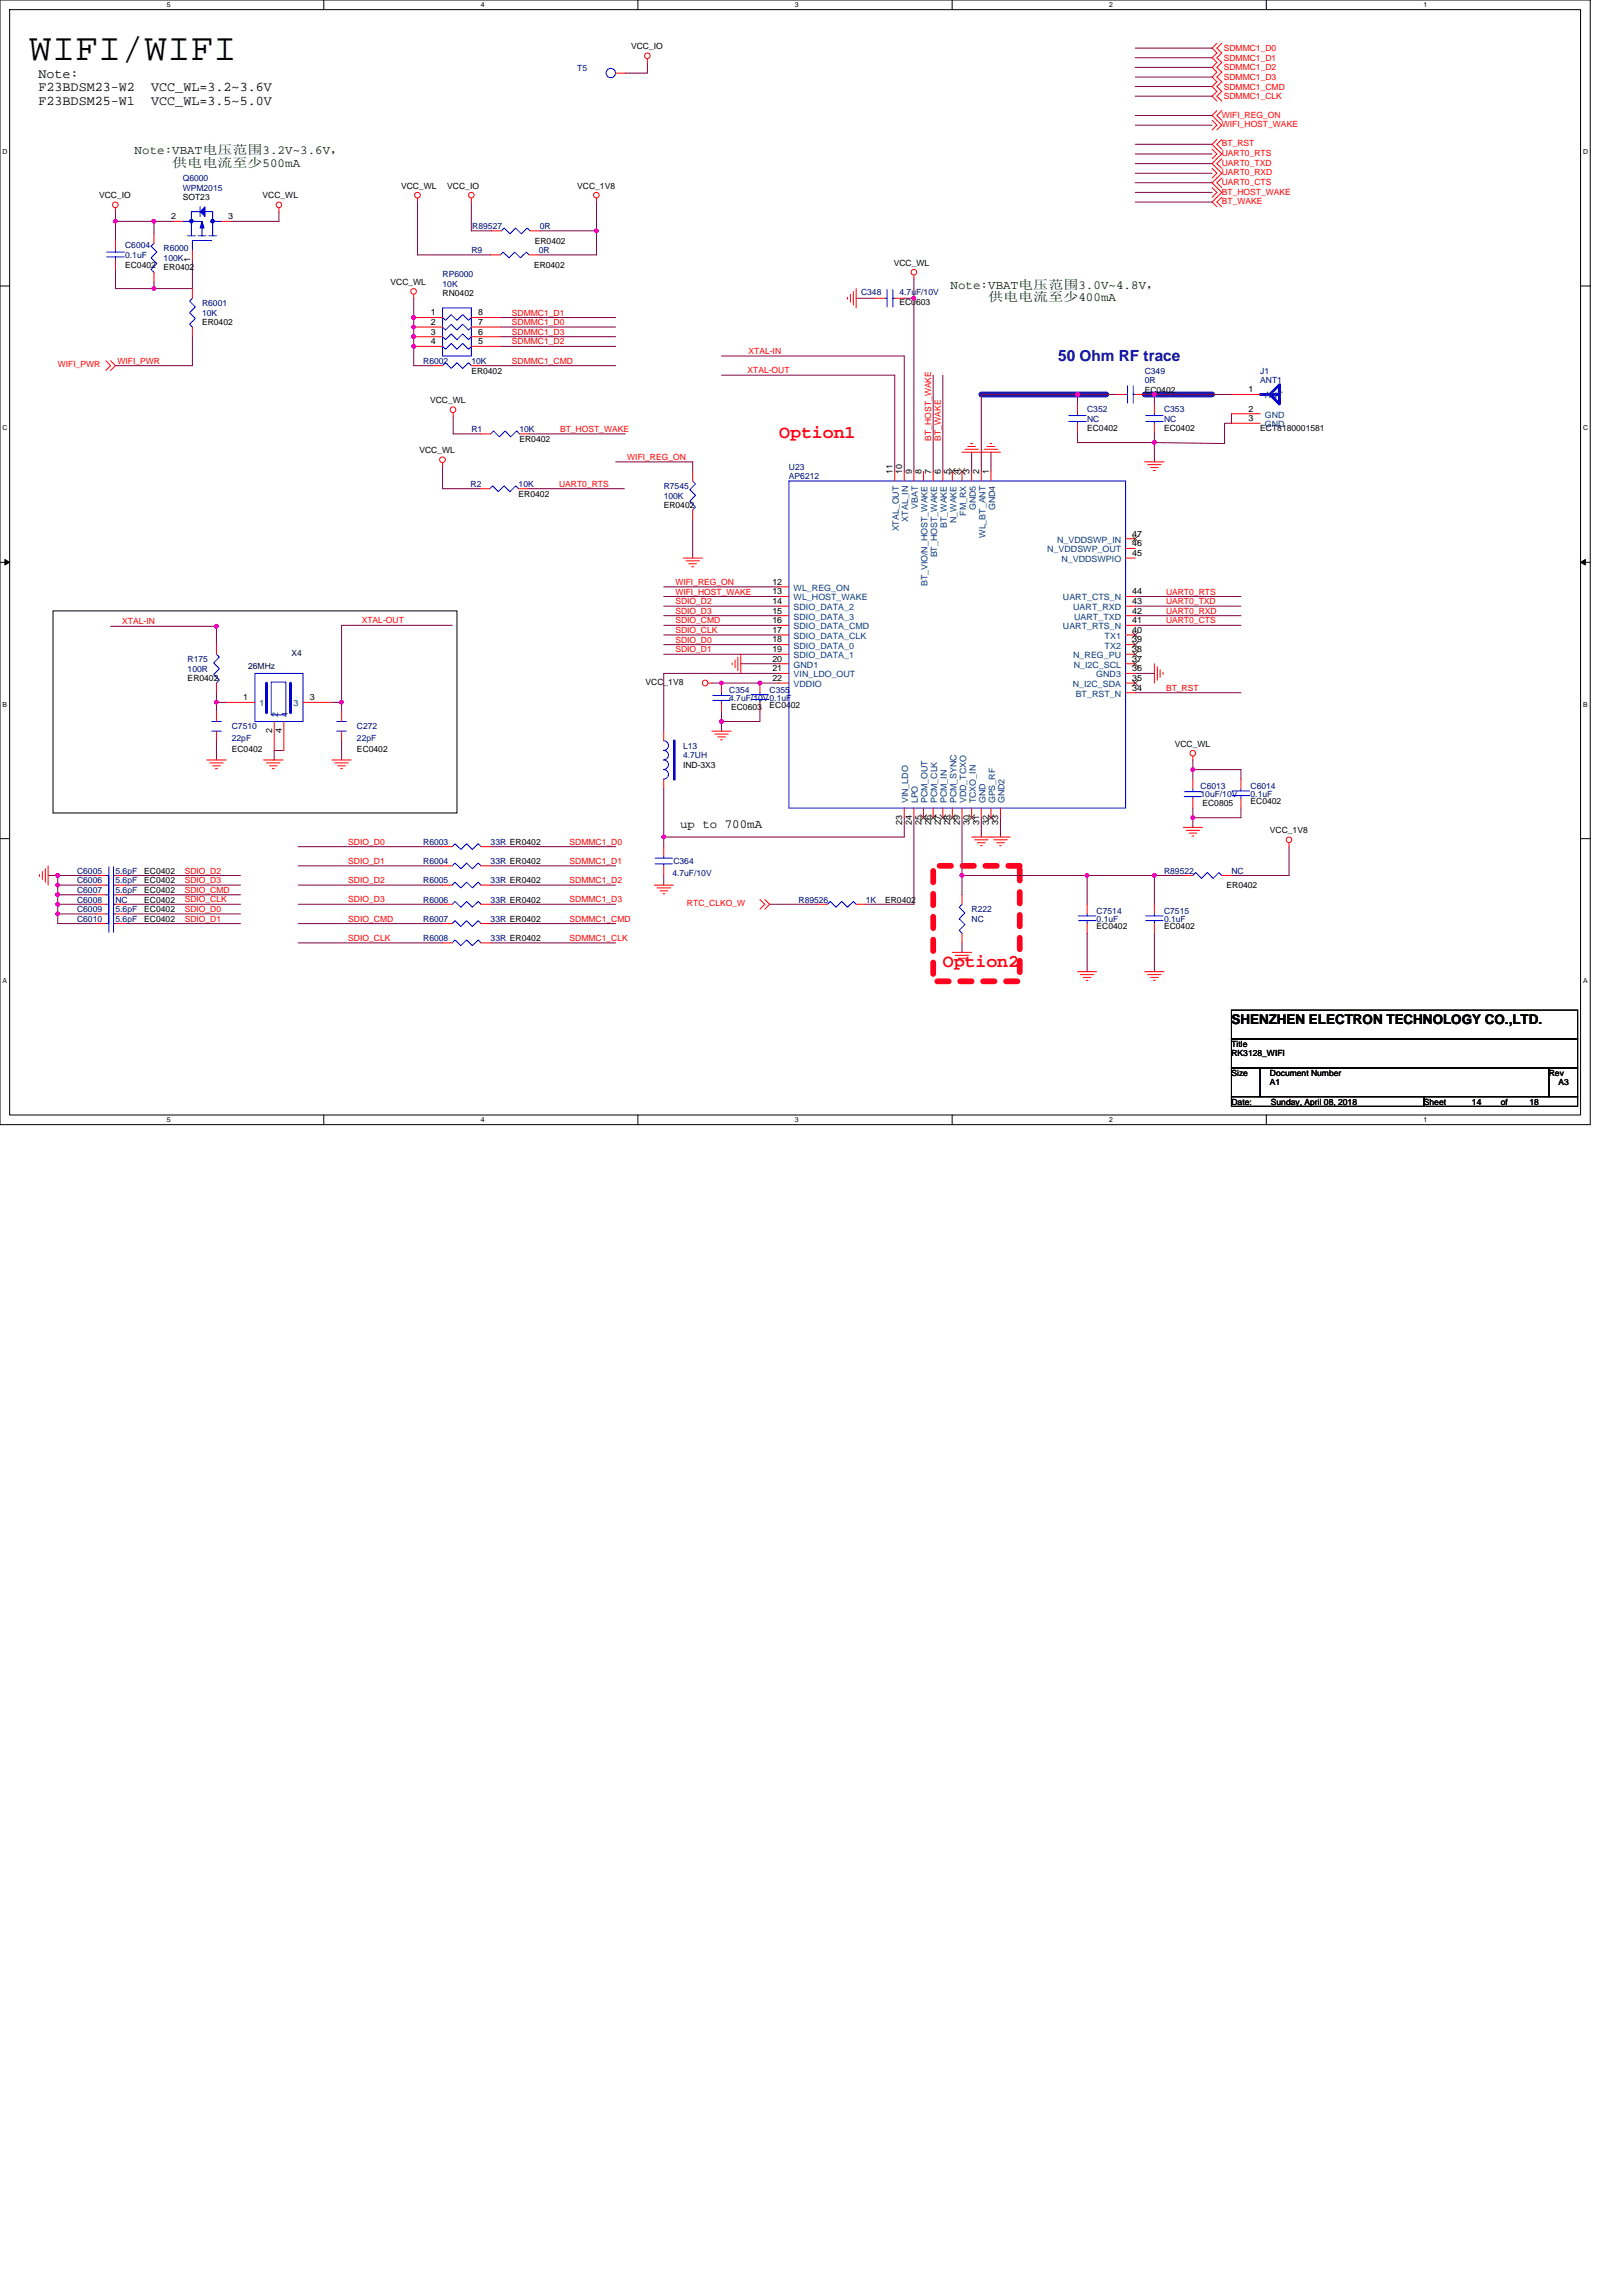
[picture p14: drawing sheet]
<svg xmlns="http://www.w3.org/2000/svg" width="210mm" height="297mm" viewBox="0 0 210 297" stroke-linecap="round" stroke-linejoin="round" font-family="sans-serif">
<defs><g id="words">
<text font-size="5" x="3.7" y="7.7">WIFI/WIFI</text>
<g font-size="2.3" fill="#f00">
<text x="100.8" y="56.7">Option1</text>
<text x="122" y="125.2">Option2</text>
</g>
<text font-size="2" fill="#000080" x="136.9" y="46.7">50 Ohm RF trace</text>
<g font-size="1.7">
<text x="5" y="10.1">Note:</text>
<text x="5" y="11.8">F23BDSM23-W2</text>
<text x="19.6" y="11.8">VCC_WL=3.2~3.6V</text>
<text x="5" y="13.6">F23BDSM25-W1</text>
<text x="19.6" y="13.6">VCC_WL=3.5~5.0V</text>
<text x="159.3" y="132.4">SHENZHEN ELECTRON TECHNOLOGY CO.,LTD.</text>
</g>
<g font-size="1.6" fill="#004000">
<text x="17.4" y="19.9">Note:VBAT电压范围3.2V~3.6V，</text>
<text x="22.3" y="21.5">供电电流至少500mA</text>
<text x="123" y="37.4">Note:VBAT电压范围3.0V~4.8V，</text>
<text x="127.8" y="39">供电电流至少400mA</text>
</g>
<text font-size="1.6" x="88" y="107.1">up to 700mA</text>
<g font-size="1.1" fill="#000080">
<text x="74.7" y="9.2">T5</text>
<text x="23.6" y="23.4">Q6000</text>
<text x="23.6" y="24.7">WPM2015</text>
<text x="61.1" y="29.7">R89527</text>
<text x="69.8" y="29.7">0R</text>
<text x="16.2" y="32.1">C6004</text>
<text x="16.2" y="33.4">0.1uF</text>
<text x="21.2" y="32.5">R6000</text>
<text x="21.2" y="33.8">100K</text>
<text x="57.3" y="35.9">RP6000</text>
<text x="61" y="32.8">R9</text>
<text x="69.7" y="32.8">0R</text>
<text x="26.1" y="39.6">R6001</text>
<text x="26.1" y="40.9">10K</text>
<text x="57.3" y="37.1">10K</text>
<text x="111.4" y="38.2">C348</text>
<text x="116.4" y="38.2">4.7uF/10V</text>
<text x="54.8" y="47.1">R6002</text>
<text x="61" y="47.1">10K</text>
<text x="140.7" y="53.3">C352</text>
<text x="148.1" y="48.3">C349</text>
<text x="148.1" y="49.6">0R</text>
<text x="150.6" y="53.3">C353</text>
<text x="163" y="48.3">J1</text>
<text x="163" y="49.6">ANT1</text>
<text x="61" y="55.9">R1</text>
<text x="67.2" y="55.9">10K</text>
<text x="140.7" y="54.5">NC</text>
<text x="150.6" y="54.5">NC</text>
<text x="60.9" y="63">R2</text>
<text x="67.1" y="63">10K</text>
<text x="85.9" y="63.2">R7545</text>
<text x="85.9" y="64.5">100K</text>
<text x="102.1" y="60.8">U23</text>
<text x="102.1" y="62">AP6212</text>
<text x="24.3" y="85.7">R175</text>
<text x="24.3" y="86.9">100R</text>
<text x="94.3" y="89.6">C354</text>
<text x="99.6" y="89.6">C355</text>
<text x="30" y="94.4">C7510</text>
<text x="30" y="95.9">22pF</text>
<text x="46.2" y="94.4">C272</text>
<text x="46.2" y="95.9">22pF</text>
<text x="94.3" y="90.6">4.7uF/10V0.1uF</text>
<text x="88.4" y="96.9">L13</text>
<text x="88.4" y="98.1">4.7UH</text>
<text x="155.3" y="102.1">C6013</text>
<text x="155.3" y="103.1">10uF/10V</text>
<text x="161.8" y="102.1">C6014</text>
<text x="161.8" y="103.1">0.1uF</text>
<text x="10" y="113">C6005</text>
<text x="14.9" y="113">5.6pF</text>
<text x="54.8" y="111.8">R6004</text>
<text x="54.8" y="109.3">R6003</text>
<text x="63.5" y="111.8">33R ER0402</text>
<text x="63.5" y="109.3">33R ER0402</text>
<text x="87" y="113.3">4.7uF/10V</text>
<text x="87.1" y="111.8">C364</text>
<text x="150.6" y="113">R89522</text>
<text x="159.3" y="113">NC</text>
<text x="10" y="115.5">C6007</text>
<text x="10" y="119.3">C6010</text>
<text x="10" y="118">C6009</text>
<text x="10" y="114.3">C6006</text>
<text x="10" y="116.8">C6008</text>
<text x="14.9" y="115.5">5.6pF</text>
<text x="14.9" y="119.3">5.6pF</text>
<text x="14.9" y="118">5.6pF</text>
<text x="14.9" y="114.3">5.6pF</text>
<text x="14.9" y="116.8">NC</text>
<text x="54.8" y="114.3">R6005</text>
<text x="54.8" y="119.3">R6007</text>
<text x="54.8" y="116.8">R6006</text>
<text x="63.5" y="114.3">33R ER0402</text>
<text x="63.5" y="119.3">33R ER0402</text>
<text x="63.5" y="116.8">33R ER0402</text>
<text x="103.3" y="116.8">R89526</text>
<text x="112" y="116.8">1K</text>
<text x="125.7" y="118">R222</text>
<text x="125.7" y="119.3">NC</text>
<text x="141.9" y="118.3">C7514</text>
<text x="141.9" y="119.3">0.1uF</text>
<text x="150.6" y="118.3">C7515</text>
<text x="150.6" y="119.3">0.1uF</text>
<text x="54.8" y="121.8">R6008</text>
<text x="63.5" y="121.8">33R ER0402</text>
</g>
<g font-size="1.1">
<text x="81.6" y="6.4">VCC_IO</text>
<text x="12.8" y="25.7">VCC_IO</text>
<text x="22.1" y="28.4">2</text>
<text x="23.6" y="25.9">SOT23</text>
<text x="29.5" y="28.4">3</text>
<text x="34" y="25.7">VCC_WL</text>
<text x="51.9" y="24.4">VCC_WL</text>
<text x="57.9" y="24.4">VCC_IO</text>
<text x="74.7" y="24.4">VCC_1V8</text>
<text x="16.2" y="34.6">EC0402</text>
<text x="21.2" y="35">ER0402</text>
<text x="24.6" y="33.9" transform="rotate(-90 24.6 33.9)">1</text>
<text x="69.1" y="34.6">ER0402</text>
<text x="69.2" y="31.5">ER0402</text>
<text x="115.6" y="34.4">VCC_WL</text>
<text x="50.5" y="36.9">VCC_WL</text>
<text x="55.8" y="40.8">1</text>
<text x="57.3" y="38.4">RN0402</text>
<text x="61.8" y="40.8">8</text>
<text x="116.4" y="39.5">EC0603</text>
<text x="26.1" y="42.1">ER0402</text>
<text x="55.8" y="42">2</text>
<text x="55.8" y="43.3">3</text>
<text x="55.8" y="44.5">4</text>
<text x="61.8" y="44.5">5</text>
<text x="61.8" y="43.3">6</text>
<text x="61.8" y="42">7</text>
<text x="55.6" y="52.2">VCC_WL</text>
<text x="61" y="48.3">ER0402</text>
<text x="148.1" y="50.8">EC0402</text>
<text x="161.5" y="50.8">1</text>
<text x="161.5" y="53.3">2</text>
<text x="54.3" y="58.7">VCC_WL</text>
<text x="67.2" y="57.1">ER0402</text>
<text x="140.7" y="55.8">EC0402</text>
<text x="150.6" y="55.8">EC0402</text>
<text x="161.5" y="54.5">3</text>
<text x="163" y="55.8">ECT8180001581</text>
<text x="67.1" y="64.2">ER0402</text>
<text x="85.9" y="65.7">ER0402</text>
<text x="115.5" y="61.4" transform="rotate(-90 115.5 61.4)">11</text>
<text x="116.7" y="61.4" transform="rotate(-90 116.7 61.4)">10</text>
<text x="118" y="61.4" transform="rotate(-90 118 61.4)">9</text>
<text x="119.2" y="61.4" transform="rotate(-90 119.2 61.4)">8</text>
<text x="120.5" y="61.4" transform="rotate(-90 120.5 61.4)">7</text>
<text x="121.7" y="61.4" transform="rotate(-90 121.7 61.4)">6</text>
<text x="122.9" y="61.4" transform="rotate(-90 122.9 61.4)">5</text>
<text x="124.2" y="61.4" transform="rotate(-90 124.2 61.4)">4</text>
<text x="125.4" y="61.4" transform="rotate(-90 125.4 61.4)">3</text>
<text x="126.7" y="61.4" transform="rotate(-90 126.7 61.4)">2</text>
<text x="127.9" y="61.4" transform="rotate(-90 127.9 61.4)">1</text>
<text x="146.5" y="71.9">45</text>
<text x="146.5" y="70.7">46</text>
<text x="146.5" y="69.4">47</text>
<text x="99.9" y="76.9">13</text>
<text x="99.9" y="75.6">12</text>
<text x="146.5" y="76.9">44</text>
<text x="99.9" y="78.1">14</text>
<text x="99.9" y="83.1">18</text>
<text x="99.9" y="81.9">17</text>
<text x="99.9" y="80.6">16</text>
<text x="99.9" y="79.4">15</text>
<text x="146.5" y="83.1">39</text>
<text x="146.5" y="81.9">40</text>
<text x="146.5" y="79.4">42</text>
<text x="146.5" y="78.1">43</text>
<text x="146.5" y="80.6">41</text>
<text x="24.3" y="88.1">ER0402</text>
<text x="83.5" y="88.6">VCC_1V8</text>
<text x="99.9" y="88.1">22</text>
<text x="99.9" y="84.4">19</text>
<text x="99.9" y="85.6">20</text>
<text x="99.9" y="86.8">21</text>
<text x="146.5" y="88.1">35</text>
<text x="146.5" y="86.8">36</text>
<text x="146.5" y="85.6">37</text>
<text x="146.5" y="89.3">34</text>
<text x="146.5" y="84.4">38</text>
<text x="31.5" y="90.6">1</text>
<text x="35.2" y="94.8" transform="rotate(-90 35.2 94.8)">2</text>
<text x="36.4" y="94.8" transform="rotate(-90 36.4 94.8)">4</text>
<text x="40.1" y="90.6">3</text>
<text x="94.6" y="91.9">EC0603</text>
<text x="99.6" y="91.6">EC0402</text>
<text x="30" y="97.3">EC0402</text>
<text x="46.2" y="97.3">EC0402</text>
<text x="88.4" y="99.3">IND-3X3</text>
<text x="152" y="96.6">VCC_WL</text>
<text x="116.7" y="106.7" transform="rotate(-90 116.7 106.7)">23</text>
<text x="118" y="106.7" transform="rotate(-90 118 106.7)">24</text>
<text x="119.2" y="106.7" transform="rotate(-90 119.2 106.7)">25</text>
<text x="120.5" y="106.7" transform="rotate(-90 120.5 106.7)">26</text>
<text x="121.7" y="106.7" transform="rotate(-90 121.7 106.7)">27</text>
<text x="122.9" y="106.7" transform="rotate(-90 122.9 106.7)">28</text>
<text x="124.2" y="106.7" transform="rotate(-90 124.2 106.7)">29</text>
<text x="125.4" y="106.7" transform="rotate(-90 125.4 106.7)">30</text>
<text x="126.7" y="106.7" transform="rotate(-90 126.7 106.7)">31</text>
<text x="127.9" y="106.7" transform="rotate(-90 127.9 106.7)">32</text>
<text x="129.2" y="106.7" transform="rotate(-90 129.2 106.7)">33</text>
<text x="155.6" y="104.3">EC0805</text>
<text x="161.8" y="104.1">EC0402</text>
<text x="164.3" y="107.8">VCC_1V8</text>
<text x="18.7" y="113">EC0402</text>
<text x="18.7" y="115.5">EC0402</text>
<text x="18.7" y="119.3">EC0402</text>
<text x="18.7" y="118">EC0402</text>
<text x="18.7" y="114.3">EC0402</text>
<text x="18.7" y="116.8">EC0402</text>
<text x="114.5" y="116.8">ER0402</text>
<text x="158.7" y="114.9">ER0402</text>
<text x="141.9" y="120.2">EC0402</text>
<text x="150.6" y="120.2">EC0402</text>
<text x="159.3" y="135.4">Title</text>
<text x="159.3" y="136.7">RK3128_WIFI</text>
<text x="159.3" y="139.2">Size</text>
<text x="159.3" y="142.9">Date:</text>
<text x="164.3" y="139.2">Document Number</text>
<text x="164.3" y="140.4">A1</text>
<text x="164.4" y="142.9">Sunday, April 08, 2018</text>
<text x="184.2" y="142.9">Sheet</text>
<text x="190.4" y="142.9">14</text>
<text x="194.2" y="142.9">of</text>
<text x="197.9" y="142.9">18</text>
<text x="200.4" y="139.2">Rev</text>
<text x="201.6" y="140.4">A3</text>
</g>
<g font-size="1.1" fill="#f00">
<text x="158.3" y="6.6">SDMMC1_D0</text>
<text x="158.3" y="7.9">SDMMC1_D1</text>
<text x="158.3" y="9.1">SDMMC1_D2</text>
<text x="158.3" y="10.4">SDMMC1_D3</text>
<text x="158.3" y="11.6">SDMMC1_CMD</text>
<text x="158.1" y="15.2">WIFI_REG_ON</text>
<text x="158.1" y="16.4">WIFI_HOST_WAKE</text>
<text x="158.3" y="12.8">SDMMC1_CLK</text>
<text x="158.1" y="18.9">BT_RST</text>
<text x="158.1" y="21.4">UART0_TXD</text>
<text x="158.1" y="23.9">UART0_CTS</text>
<text x="158.1" y="20.2">UART0_RTS</text>
<text x="158.1" y="22.7">UART0_RXD</text>
<text x="158.1" y="26.4">BT_WAKE</text>
<text x="158.1" y="25.2">BT_HOST_WAKE</text>
<text x="66.2" y="40.8">SDMMC1_D1</text>
<text x="7.5" y="47.4">WIFI_PWR</text>
<text x="15.2" y="47.1">WIFI_PWR</text>
<text x="66.2" y="44.6">SDMMC1_D2</text>
<text x="66.2" y="42.1">SDMMC1_D0</text>
<text x="66.2" y="43.3">SDMMC1_D3</text>
<text x="66.2" y="47.1">SDMMC1_CMD</text>
<text x="96.8" y="45.8">XTAL-IN</text>
<text x="96.7" y="48.3">XTAL-OUT</text>
<text x="72.5" y="55.9">BT_HOST_WAKE</text>
<text x="81.2" y="59.5">WIFI_REG_ON</text>
<text x="120.5" y="57" transform="rotate(-90 120.5 57)">BT_HOST_WAKE</text>
<text x="121.7" y="57" transform="rotate(-90 121.7 57)">BT_WAKE</text>
<text x="72.3" y="63">UART0_RTS</text>
<text x="87.4" y="75.7">WIFI_REG_ON</text>
<text x="87.4" y="76.9">WIFI_HOST_WAKE</text>
<text x="150.9" y="76.9">UART0_RTS</text>
<text x="15.8" y="80.8">XTAL-IN</text>
<text x="46.8" y="80.6">XTAL-OUT</text>
<text x="87.4" y="80.6">SDIO_CMD</text>
<text x="87.4" y="78.2">SDIO_D2</text>
<text x="87.4" y="79.4">SDIO_D3</text>
<text x="87.4" y="83.1">SDIO_D0</text>
<text x="87.4" y="81.9">SDIO_CLK</text>
<text x="150.9" y="78.2">UART0_TXD</text>
<text x="150.9" y="79.4">UART0_RXD</text>
<text x="150.9" y="80.6">UART0_CTS</text>
<text x="87.4" y="84.4">SDIO_D1</text>
<text x="150.9" y="89.4">BT_RST</text>
<text x="23.9" y="113">SDIO_D2</text>
<text x="45.1" y="109.3">SDIO_D0</text>
<text x="45.1" y="111.8">SDIO_D1</text>
<text x="73.7" y="111.8">SDMMC1_D1</text>
<text x="73.7" y="109.3">SDMMC1_D0</text>
<text x="23.9" y="115.5">SDIO_CMD</text>
<text x="23.9" y="116.7">SDIO_CLK</text>
<text x="23.9" y="118">SDIO_D0</text>
<text x="23.9" y="119.2">SDIO_D1</text>
<text x="23.9" y="114.3">SDIO_D3</text>
<text x="45.1" y="119.2">SDIO_CMD</text>
<text x="45.1" y="116.7">SDIO_D3</text>
<text x="45.1" y="114.3">SDIO_D2</text>
<text x="73.7" y="119.2">SDMMC1_CMD</text>
<text x="73.7" y="116.7">SDMMC1_D3</text>
<text x="73.7" y="114.3">SDMMC1_D2</text>
<text x="88.9" y="117.3">RTC_CLKO_W</text>
<text x="45.1" y="121.7">SDIO_CLK</text>
<text x="73.7" y="121.7">SDMMC1_CLK</text>
</g>
<g font-size="1.1" fill="#004080">
<text x="163.7" y="51.5">ANT</text>
<text x="163.7" y="54">GND</text>
<text x="163.7" y="55.3">GND</text>
<text x="118.8" y="65.8" transform="rotate(-90 118.8 65.8)">VBAT</text>
<text x="116.3" y="68.7" transform="rotate(-90 116.3 68.7)">XTAL_OUT</text>
<text x="117.5" y="67.5" transform="rotate(-90 117.5 67.5)">XTAL_IN</text>
<text x="122.5" y="68.3" transform="rotate(-90 122.5 68.3)">BT_WAKE</text>
<text x="123.7" y="67.7" transform="rotate(-90 123.7 67.7)">N_WAKE</text>
<text x="125" y="66.7" transform="rotate(-90 125 66.7)">FM_RX</text>
<text x="126.2" y="66" transform="rotate(-90 126.2 66)">GND5</text>
<text x="127.5" y="69.6" transform="rotate(-90 127.5 69.6)">WL_BT_ANT</text>
<text x="128.7" y="66" transform="rotate(-90 128.7 66)">GND4</text>
<text x="135.5" y="71.5">N_VDDSWP_OUT</text>
<text x="136.8" y="70.2">N_VDDSWP_IN</text>
<text x="102.7" y="77.7">WL_HOST_WAKE</text>
<text x="102.7" y="76.4">WL_REG_ON</text>
<text x="120" y="75.9" transform="rotate(-90 120 75.9)">BT_VIO/N_HOST_WAKE</text>
<text x="121.3" y="72.1" transform="rotate(-90 121.3 72.1)">BT_HOST_WAKE</text>
<text x="137.3" y="72.7">N_VDDSWPIO</text>
<text x="137.5" y="77.7">UART_CTS_N</text>
<text x="102.7" y="78.9">SDIO_DATA_2</text>
<text x="102.7" y="83.9">SDIO_DATA_0</text>
<text x="102.7" y="82.7">SDIO_DATA_CLK</text>
<text x="102.7" y="81.4">SDIO_DATA_CMD</text>
<text x="102.7" y="80.2">SDIO_DATA_3</text>
<text x="137.5" y="81.4">UART_RTS_N</text>
<text x="138.9" y="78.9">UART_RXD</text>
<text x="139" y="80.2">UART_TXD</text>
<text x="142.9" y="83.9">TX2</text>
<text x="142.9" y="82.7">TX1</text>
<text x="102.7" y="88.9">VDDIO</text>
<text x="102.7" y="85.2">SDIO_DATA_1</text>
<text x="102.7" y="86.4">GND1</text>
<text x="102.7" y="87.6">VIN_LDO_OUT</text>
<text x="138.8" y="88.9">N_I2C_SDA</text>
<text x="138.9" y="85.2">N_REG_PU</text>
<text x="138.9" y="86.4">N_I2C_SCL</text>
<text x="141.8" y="87.6">GND3</text>
<text x="33.6" y="91.4">1</text>
<text x="36" y="92.7" transform="rotate(-90 36 92.7)">2</text>
<text x="37.3" y="92.7" transform="rotate(-90 37.3 92.7)">4</text>
<text x="38" y="91.4">3</text>
<text x="139.2" y="90.1">BT_RST_N</text>
<text x="117.5" y="103.9" transform="rotate(-90 117.5 103.9)">VIN_LDO</text>
<text x="118.8" y="103.9" transform="rotate(-90 118.8 103.9)">LPO</text>
<text x="120" y="103.9" transform="rotate(-90 120 103.9)">PCM_OUT</text>
<text x="121.3" y="103.9" transform="rotate(-90 121.3 103.9)">PCM_CLK</text>
<text x="122.5" y="103.9" transform="rotate(-90 122.5 103.9)">PCM_IN</text>
<text x="123.7" y="103.9" transform="rotate(-90 123.7 103.9)">PCM_SYNC</text>
<text x="125" y="103.9" transform="rotate(-90 125 103.9)">VDD_TCXO</text>
<text x="126.2" y="103.9" transform="rotate(-90 126.2 103.9)">TCXO_IN</text>
<text x="127.5" y="103.9" transform="rotate(-90 127.5 103.9)">GND</text>
<text x="128.7" y="103.9" transform="rotate(-90 128.7 103.9)">GPS_RF</text>
<text x="130" y="103.9" transform="rotate(-90 130 103.9)">GND2</text>
</g>
<g font-size="1.1" fill="#000040">
<text x="32.1" y="86.5">26MHz</text>
<text x="37.7" y="84.9">X4</text>
</g>
<g font-size=".9">
<text x="21.6" y="1">5</text>
<text x="62.2" y="1">4</text>
<text x="102.8" y="1">3</text>
<text x="143.5" y="1">2</text>
<text x="184.1" y="1">1</text>
<text x=".3" y="19.9">D</text>
<text x="204.8" y="19.9">D</text>
<text x=".3" y="55.7">C</text>
<text x="204.8" y="55.7">C</text>
<text x=".3" y="91.4">B</text>
<text x="204.8" y="91.4">B</text>
<text x=".3" y="127.2">A</text>
<text x="204.8" y="127.2">A</text>
<text x="21.6" y="145.2">5</text>
<text x="62.2" y="145.2">4</text>
<text x="102.8" y="145.2">3</text>
<text x="143.5" y="145.2">2</text>
<text x="184.1" y="145.2">1</text>
</g>
</g></defs>
<path d="M0 0h205.7v145.5h-205.7zM1.2 1.2h203.3v143.1h-203.3z" fill="none" stroke="#000" stroke-width=".13"/>
<g fill="#fff">
<path d="M21.6 .1h.5v1h-.5z"/>
<path d="M21.6 144.4h.5v1h-.5z"/>
</g>
<path d="M41.9 0v1.2M41.9 144.3v1.2" fill="none" stroke="#000" stroke-width=".13"/>
<g fill="#fff">
<path d="M62.2 .1h.5v1h-.5z"/>
<path d="M62.2 144.4h.5v1h-.5z"/>
</g>
<path d="M82.5 0v1.2M82.5 144.3v1.2" fill="none" stroke="#000" stroke-width=".13"/>
<g fill="#fff">
<path d="M102.8 .1h.5v1h-.5z"/>
<path d="M102.8 144.4h.5v1h-.5z"/>
</g>
<path d="M123.2 0v1.2M123.2 144.3v1.2" fill="none" stroke="#000" stroke-width=".13"/>
<g fill="#fff">
<path d="M143.5 .1h.5v1h-.5z"/>
<path d="M143.5 144.4h.5v1h-.5z"/>
</g>
<path d="M163.8 0v1.2M163.8 144.3v1.2" fill="none" stroke="#000" stroke-width=".13"/>
<g fill="#fff">
<path d="M184.1 .1h.5v1h-.5z"/>
<path d="M184.1 144.4h.5v1h-.5z"/>
<path d="M.3 19.1h.7v1h-.7z"/>
<path d="M204.8 19.1h.6v1h-.6z"/>
<path d="M.3 54.9h.7v1h-.7z"/>
<path d="M204.8 54.9h.6v1h-.6z"/>
</g>
<path d="M0 37h1.2M204.5 37h1.2" fill="none" stroke="#000" stroke-width=".13"/>
<g fill="#fff">
<path d="M.3 90.6h.6v1h-.6z"/>
<path d="M204.8 90.6h.6v1h-.6z"/>
</g>
<path d="M0 72.7h1.2M204.5 72.7h1.2" fill="none" stroke="#000" stroke-width=".13"/>
<path d="M.6 72.4l.6 .3-.6 .4zM204.5 72.7l.6-.3v.7z" fill="#000" stroke="#000" stroke-width=".13"/>
<g fill="#fff">
<path d="M.3 126.4h.6v1h-.6z"/>
<path d="M204.8 126.4h.6v1h-.6z"/>
</g>
<path d="M6.9 79h52.2v26.2h-52.2zM0 108.5h1.2M204.5 108.5h1.2M159.3 138.2h3.7v3.7h-3.7zM159.3 130.7h44.8v3.7h-44.8zM159.3 134.4h44.8v3.8h-44.8zM163 138.2h37.4v3.7h-37.4zM200.4 138.2h3.7v3.7h-3.7zM159.3 141.9h24.9v1.2h-24.9zM184.2 141.9h19.9v1.2h-19.9z" fill="none" stroke="#000" stroke-width=".13"/>
<path d="M127 51h16.1M148.1 51h8.7" fill="none" stroke="#0000a0" stroke-width=".74"/>
<path d="M120.7 112h11.2v15h-11.2z" fill="none" stroke="#f00" stroke-width=".74" stroke-dasharray="1.5 1.5"/>
<g fill="none" stroke="#800040" stroke-width=".13">
<path d="M83.8 8.1v1.4h-2.9M146.9 8.7h9.9M146.9 7.5h9.9M146.9 6.2h9.9M146.9 11.2h9.9M146.9 12.4h9.9M146.9 10h9.9M146.9 19.9h9.9M146.9 18.7h9.9M146.9 16.2h9.9M146.9 14.9h9.9M14.9 34.9v2.4h5"/>
<path d="M14.9 28.6h5M14.9 27.4v1.2M14.9 28.6v2.5M19.9 28.6v1.6M19.9 28.6h2.5M19.9 36.5v.8M24.9 33.6v3.7h-5M36.1 27.4v1.2h-6.2M53.5 38.6v8.7h2.5M54 26.1v6.9h9.5M61 26.1v3.8h2.6M69.8 29.9h7.4"/>
<path d="M77.2 26.1v3.8M77.2 29.9v3.1h-7.5M110.8 38.6h2.5M117 38.6h1.2M118.2 36.1v2.5M118.2 38.6v22.4M146.9 26.1h9.9M146.9 24.9h9.9M146.9 21.2h9.9M146.9 22.4h9.9M146.9 23.6h9.9M24.9 43.6v3.7h-10"/>
<path d="M58.6 53.9v2.2h3.6M62.2 47.3h17.5M64.7 44.8h15M64.7 42.3h15M64.7 41.1h15M64.7 43.6h15M68.5 56.1h12.4M79.7 59.8h9.9v1.2M93.3 46.1h23.7v14.9M93.3 48.5h22.5v12.5M120.7 48.5v12.5M122 48.5v12.5"/>
<path d="M125.7 58.5v2.5M128.2 58.5v2.5M139.4 51v1.3M139.4 56v1.3h10M139.4 51h5M139.4 51h-12.4v10M148.1 51h1.3M149.4 51h9.9M149.4 51v1.3M149.4 57.3v2.5M149.4 56v1.3M159.3 53.5v1.3h-.9v2.6l-9-.1"/>
<path d="M57.3 60.4v2.8h4.8M68.3 63.2h12.5M85.9 77.2h14.9M85.9 78.4h14.9M85.9 79.7h14.9M85.9 75.9h14.9M89.6 67.2v5M146.9 79.7h13.6M146.9 77.2h13.6M146.9 78.4h13.6M14.3 81h13.7M28 81v2.4"/>
<path d="M28 95.8v2.5M28 80.9v.1M28 89.6v1.3M28 90.9v1.2M28 90.9h1.3M36.7 97.1h-1.2v1.2h-.2M42.9 90.9h1.3M44.2 90.9v1.2M44.2 95.8v2.5M58.5 80.9h-14.3v10M85.9 80.9h14.9M85.9 84.6h14.9"/>
<path d="M85.9 83.4h14.9M85.9 82.1h14.9M92.1 88.4h8.7M93.3 92.1v2.5M95.8 85.9h5M98.3 92.1v1.2h-5M100.8 87.1h-14.9v7.5M146.9 89.6h13.6M146.9 87.1h2.5M146.9 80.9h13.6M154.3 99.6h6.2v1.2M154.3 99.6v1.2"/>
<path d="M154.3 98.3v1.3M6.2 113.3h1.3M7.5 115.8h4.9M7.5 115.8v1.2M7.5 114.5v1.3M7.5 118.2v1.3h4.9M7.5 113.3v1.2M7.5 113.3h4.9M7.5 118.2h4.9M7.5 117h4.9M7.5 114.5h4.9M7.5 117v1.2"/>
<path d="M16.2 115.8h14.9M16.2 117h14.9M16.2 118.2h14.9M16.2 113.3h14.9M16.2 119.5h14.9M16.2 114.5h14.9M38.6 119.5h18.7M38.6 109.5h18.7M38.6 117h18.7M38.6 114.5h18.7M38.6 112h18.7M63.5 119.5h16.2"/>
<path d="M63.5 117h16.2M63.5 114.5h16.2M63.5 112h16.2M63.5 109.5h16.2M85.9 113.3v1.2M85.9 102.1v6.2M85.9 108.3v1.2M99.6 117h6.2M117 105.8v2.5h-31.1M118.2 105.8v11.2h-6.2M124.5 113.3h16.2M124.5 105.8v7.5"/>
<path d="M124.5 113.3v2.5M127 105.8v2.5M129.4 105.8v2.5M140.7 113.3v3.7M140.7 113.3h8.7v3.7M149.4 113.3h3.7M154.3 105.8v1.2M154.3 104.5v1.3M160.5 104.5v1.3h-6.2M166.8 109.5v3.8h-7.5M38.6 122h18.7M63.5 122h16.2"/>
<path d="M124.5 122v1.2M140.7 120.7v5M149.4 120.7v5"/>
</g>
<g fill="#f0f" stroke="#f0f" stroke-width=".13">
<circle cx="53.5" cy="43.5" r=".24"/>
<circle cx="53.5" cy="41.1" r=".23"/>
<circle cx="53.5" cy="44.8" r=".24"/>
<circle cx="7.5" cy="115.7" r=".24"/>
<circle cx="7.5" cy="113.3" r=".24"/>
<circle cx="7.5" cy="118.2" r=".24"/>
<circle cx="7.5" cy="117" r=".24"/>
<circle cx="7.5" cy="114.5" r=".24"/>
<circle cx="154.3" cy="105.8" r=".24"/>
<circle cx="154.3" cy="99.6" r=".24"/>
<circle cx="19.9" cy="28.6" r=".24"/>
<circle cx="19.9" cy="37.3" r=".24"/>
<circle cx="14.9" cy="28.6" r=".24"/>
<circle cx="53.5" cy="42.3" r=".23"/>
<circle cx="140.6" cy="113.2" r=".24"/>
<circle cx="149.3" cy="113.3" r=".24"/>
<circle cx="149.3" cy="57.2" r=".24"/>
<circle cx="118.2" cy="38.6" r=".24"/>
<circle cx="149.3" cy="51" r=".24"/>
<circle cx="139.4" cy="51" r=".24"/>
<circle cx="85.9" cy="108.3" r=".24"/>
<circle cx="98.3" cy="88.4" r=".24"/>
<circle cx="93.3" cy="88.4" r=".24"/>
<circle cx="93.3" cy="93.3" r=".24"/>
<circle cx="124.5" cy="113.3" r=".24"/>
<circle cx="28" cy="81" r=".24"/>
<circle cx="44.2" cy="90.8" r=".23"/>
<circle cx="28" cy="90.9" r=".24"/>
<circle cx="77.2" cy="29.9" r=".24"/>
</g>
<g fill="none" stroke="#f00" stroke-width=".13">
<path d="M79.7 9.5h1.2M83.8 7.6v.5M156.8 15.6l.6 .6-.6 .6M156.8 19.3l.6 .6-.6 .6M157.4 5.6l-.6 .6 .6 .7-.6 .6 .6 .6-.6 .6 .6 .6-.6 .7 .6 .6-.6 .6 .6 .6-.6 .6 .6 .7M157.4 14.3l-.6 .6 1.3 1.3-.7 .6M157.4 18.1l-.6 .6 1.3 1.2-1.3 1.3 1.3 1.2-1.3 1.2 1.3 1.3-1.3 1.2 .6 .7M158.1 5.6l-.7 .6 .7 .7-.7 .6 .7 .6-.7 .6 .7 .6-.7 .7 .7 .6-.7 .6 .7 .6-.7 .6 .7 .7M158.1 14.3l-.7 .6 .7 .7M158.1 18.1l-.7 .6 .7 .6M14.9 31.1v1.3M14.9 33.6v1.3"/>
<path d="M14.9 26.9v.5M19.9 35.2v1.3M19.9 30.2v1.3M22.4 28.6h1.2M24.9 32.4v1.2M24.9 37.3v1.3M28.6 28.6h1.3M36.1 26.9v.5M53.5 38.1v.5M54 25.6v.5M61 25.6v.5M63.5 33h1.2"/>
<path d="M63.6 29.9h1.3M68.5 33h1.2M68.6 29.9h1.2M77.2 25.6v.5M109.6 38.5v.2M110 38.1v1M110.4 37.7v1.8M110.8 37.3v2.5M113.3 38.6h1.2M115.8 38.6h1.2M118.2 35.6v.5M156.8 21.8l.6 .6-.6 .6"/>
<path d="M156.8 24.3l.6 .6-.6 .6M158.1 20.5l-.7 .7 .7 .6M158.1 23l-.7 .6 .7 .7M158.1 25.5l-.7 .6 .7 .7M13.7 46.7l.6 .6-.6 .6M14.3 46.7l.6 .6-.6 .6M24.9 42.3v1.3M53.5 41.1h3.8M53.5 42.3h3.8M53.5 43.6h3.8M53.5 44.8h3.8M56 47.3h1.3"/>
<path d="M57.3 59.9v.5M58.6 53.4v.5M61 47.3h1.2M61 44.8h3.7M61 43.6h3.7M61 42.3h3.7M61 41.1h3.7M62.2 56.1h1.3M67.2 56.1h1.3M124.5 58.5h4.9M124.8 58.1h1.8M125.2 57.8h1"/>
<path d="M125.6 57.4h.2M127.3 58.1h1.8M127.7 57.8h1M128.1 57.4h.2M139.4 54.8v1.2M139.4 52.3v1.2M144.4 51h1.2M146.9 51h1.2M148.1 59.8h2.5M149.4 52.3v1.2M149.4 54.8v1.2M159.3 51h3.7"/>
<path d="M159.3 53.5h3.7M159.3 54.8h3.7M62.1 63.2h1.3M67.1 63.2h1.2M88.4 72.2h2.5M88.8 72.6h1.7M89.1 72.9h1M89.5 73.3h.2M89.6 61v1.2M89.6 66v1.2M100.8 77.2h1.3M100.8 78.4h1.3"/>
<path d="M100.8 79.7h1.3M100.8 75.9h1.3M115.8 61v1.2M117 61v1.2M118.2 61v1.2M119.5 61v1.2M120.7 61v1.2M122 61v1.2M123.2 61v1.2M124.5 61v1.2M125.7 61v1.2M127 61v1.2"/>
<path d="M128.2 61v1.2M145.6 79.7h1.3M145.6 78.4h1.3M145.6 77.2h1.3M145.6 72.2h1.3M145.6 71h1.3M145.6 69.7h1.3M148.5 60.1h1.7M148.9 60.5h1M149.2 60.9h.3M26.8 98.3h2.5M27.1 98.7h1.8"/>
<path d="M27.5 99.1h1M27.9 99.4h.2M28 83.4v1.2M28 88.4v1.2M28 92.1v1.2M28 94.6v1.2M29.3 90.9h3.7M34.1 98.3h2.5M34.5 98.7h1.7M34.9 99.1h1M35.2 99.4h.3M35.5 93.3v3.8"/>
<path d="M36.7 93.3v3.8M39.2 90.9h3.7M42.9 98.3h2.5M43.3 98.7h1.8M43.7 99.1h1M44.1 99.4h.2M44.2 92.1v1.2M44.2 94.6v1.2M85.9 94.6v1.2M91.6 88.4h.5M92.1 94.6h2.5M92.5 95h1.7"/>
<path d="M92.9 95.3h1M93.2 95.7h.3M93.3 90.9v1.2M93.3 88.4v1.2M94.7 85.8v.2M95.1 85.4v1M95.5 85v1.8M95.8 84.6v2.5M98.3 88.4v1.2M98.3 90.9v1.2M100.8 88.4h1.3M100.8 83.4h1.3"/>
<path d="M100.8 82.1h1.3M100.8 80.9h1.3M100.8 84.6h1.3M100.8 85.9h1.3M100.8 87.1h1.3M145.6 85.9h1.3M145.6 88.4h1.3M145.6 83.4h1.3M145.6 84.6h1.3M145.6 87.1h1.3M145.6 82.1h1.3M145.6 89.6h1.3"/>
<path d="M145.6 80.9h1.3M149.4 85.9v2.5M149.7 86.3v1.7M150.1 86.6v1M150.5 87v.2M154.3 97.8v.5M5.1 113.1v.3M5.5 112.8v1M5.9 112.4v1.7M6.2 112v2.5M12.4 115.8h1.3M12.4 113.3h1.3"/>
<path d="M12.4 119.5h1.3M12.4 118.2h1.3M12.4 114.5h1.3M12.4 117h1.3M14.9 115.8h1.3M14.9 113.3h1.3M14.9 119.5h1.3M14.9 118.2h1.3M14.9 114.5h1.3M14.9 117h1.3M57.3 114.5h1.2M57.3 112h1.2"/>
<path d="M57.3 119.5h1.2M57.3 117h1.2M57.3 109.5h1.2M62.2 114.5h1.3M62.2 112h1.3M62.2 119.5h1.3M62.2 117h1.3M62.2 109.5h1.3M84.6 114.5h2.5M85 114.9h1.8M85.4 115.3h1M85.8 115.6h.2"/>
<path d="M85.9 112v1.3M85.9 109.5v1.3M85.9 100.8v1.3M98.3 116.4l.7 .6-.7 .6M99 116.4l.6 .6-.6 .6M105.8 117h1.2M110.8 117h1.2M117 104.5v1.3M118.2 104.5v1.3M119.5 104.5v1.3M120.7 104.5v1.3M122 104.5v1.3"/>
<path d="M123.2 104.5v1.3M124.5 104.5v1.3M124.5 115.8v1.2M125.7 104.5v1.3M126.1 108.6h1.7M126.4 109h1M126.8 109.4h.3M127 104.5v1.3M128.2 104.5v1.3M128.6 108.6h1.7M128.9 109h1M129.3 109.4h.3"/>
<path d="M129.4 104.5v1.3M130.7 108.3h-5M140.7 117v1.2M140.7 119.5v1.2M149.4 117v1.2M149.4 119.5v1.2M153.1 113.3h1.2M153.1 107h2.5M153.5 107.4h1.7M153.8 107.8h1M154.2 108.2h.3M154.3 103.3v1.2"/>
<path d="M154.3 100.8v1.3M158.1 113.3h1.2M160.5 100.8v1.3M160.5 103.3v1.2M166.8 109v.5M57.3 122h1.2M62.2 122h1.3M123.2 123.2h2.5M123.6 123.6h1.7M124 124h1M124.3 124.3h.3M124.5 120.7v1.3"/>
<path d="M139.4 125.7h2.5M139.8 126.1h1.7M140.1 126.4h1M140.5 126.8h.3M148.1 125.7h2.5M148.5 126.1h1.7M148.9 126.4h1M149.2 126.8h.3"/>
<circle cx="83.8" cy="7.2" r=".36"/>
<circle cx="14.9" cy="26.5" r=".36"/>
<circle cx="36.1" cy="26.5" r=".36"/>
<circle cx="53.5" cy="37.7" r=".36"/>
<circle cx="54" cy="25.2" r=".37"/>
<circle cx="61" cy="25.2" r=".36"/>
<circle cx="77.2" cy="25.2" r=".36"/>
<circle cx="118.2" cy="35.2" r=".36"/>
<circle cx="57.2" cy="59.5" r=".37"/>
<circle cx="58.6" cy="53" r=".37"/>
<circle cx="91.2" cy="88.4" r=".37"/>
<circle cx="154.3" cy="97.4" r=".36"/>
<circle cx="166.8" cy="108.6" r=".36"/>
</g>
<g fill="none" stroke="#00f" stroke-width=".13">
<path d="M13.8 33.2h2.3M13.8 32.6h2.3M14.9 32.4v.2M14.9 33.2v.4M19.9 31.5l-.4 .4 .8 .7-.8 .8 .8 .7-.8 .8 .4 .3M23.6 28.6h2.5M24.3 30.5h1M24.9 38.6l-.4 .4 .8 .7-.8 .7 .8 .8-.8 .8 .4 .3M25.6 30.5h1M25.9 27.4h-1.1v3.1M25.9 26.8v1.2M26.1 29.3v1.2"/>
<path d="M26.5 27.4h1v3.1M27 30.5h1M27.4 31.1h-2.5v1.3M27.5 28.6h1.1M57.3 39.8h3.7v6.3h-3.7zM64.7 33l.4-.4 .7 .8 .8-.8 .7 .8 .8-.8 .4 .4M64.9 29.9l.3-.4 .8 .7 .7-.7 .8 .7 .7-.7 .4 .4M114.5 38.6h.3M114.8 37.5v2.2M115.5 37.5v2.2M115.5 38.6h.3M57.3 47.3l.3-.4 .8 .8 .7-.8 .8 .8 .7-.8 .4 .4"/>
<path d="M57.3 41.1l.3 .3 .8-.7 .7 .7 .8-.7 .7 .7 .4-.3M57.3 42.3l.3 .4 .8-.7 .7 .7 .8-.7 .7 .7 .4-.4M57.3 43.6l.3 .3 .8-.7 .7 .7 .8-.7 .7 .7 .4-.3M57.3 44.8l.3 .4 .8-.8 .7 .8 .8-.8 .7 .8 .4-.4M63.5 56.1l.4-.3 .7 .7 .7-.7 .8 .7 .7-.7 .4 .3M138.3 53.8h2.2M138.3 54.5h2.2M139.4 54.5v.3M139.4 53.5v.3M145.6 51h.3M145.9 49.9v2.3M146.6 49.9v2.3"/>
<path d="M146.6 51h.3M148.2 54.5h2.3M148.2 53.8h2.3M149.4 53.5v.3M149.4 54.5v.3M63.4 63.2l.3-.3 .8 .7 .7-.7 .8 .7 .7-.7 .4 .3M89.6 62.2l.4 .4-.8 .8 .8 .7-.8 .8 .8 .7-.4 .4M102.1 62.2h43.5v42.3h-43.5zM27.4 93.3h1.2M27.4 94.6h1.2M28 84.6l.4 .4-.8 .8 .8 .7-.8 .7 .8 .8-.4 .4M33 87.1h6.2v6.2h-6.2z"/>
<path d="M35.1 88.2h1.9v4.3h-1.9zM43.6 93.3h1.2M43.6 94.6h1.2M85.9 95.8a.61 .61 0 0 1 .6 .7 .61 .61 0 0 1-.6 .6M85.9 97.1a.6 .6 0 0 1 .6 .6 .6 .6 0 0 1-.6 .6M85.9 98.3a.61 .61 0 0 1 .6 .6 .61 .61 0 0 1-.6 .6 .62 .62 0 0 1 .6 .7 .62 .62 0 0 1-.6 .6M92.2 90h2.3M92.2 90.6h2.3M93.3 90.6v.3M93.3 89.6v.4M97.2 90.5h2.2M97.2 89.9h2.2"/>
<path d="M98.3 89.6v.3M98.3 90.5v.4M13.7 115.8h.4M13.7 113.3h.4M13.7 119.5h.4M13.7 118.2h.4M13.7 114.5h.4M13.7 117h.4M14.1 114.6v2.3M14.1 112.1v2.3M14.1 118.4v2.2M14.1 117.1v2.3"/>
<path d="M14.1 113.4v2.2M14.1 115.9v2.2M14.7 115.8h.2M14.7 113.3h.2M14.7 119.5h.2M14.7 118.2h.2M14.7 114.5h.2M14.7 117h.2M14.7 114.6v2.3M14.7 112.1v2.3M14.7 118.4v2.2M14.7 117.1v2.3"/>
<path d="M14.7 113.4v2.2M14.7 115.9v2.2M58.5 114.5l.4-.4 .7 .8 .8-.8 .7 .8 .8-.8 .3 .4M58.5 112l.4-.3 .7 .7 .8-.7 .7 .7 .8-.7 .3 .3M58.5 119.5l.4-.4 .7 .8 .8-.8 .7 .8 .8-.8 .3 .4M58.5 117l.4-.4 .7 .8 .8-.8 .7 .8 .8-.8 .3 .4M58.5 109.5l.4-.3 .7 .7 .8-.7 .7 .7 .8-.7 .3 .3M84.8 111h2.2M84.8 111.8h2.2M85.9 111.8v.2M85.9 110.8v.2M107 117l.4-.4 .8 .8 .7-.8 .7 .8 .8-.8 .4 .4"/>
<path d="M124.5 117l-.4 .4 .7 .7-.7 .8 .7 .7-.7 .8 .4 .3M139.5 119.1h2.3M139.5 118.5h2.3M140.7 118.2v.3M140.7 119.1v.4M148.2 119.1h2.3M148.2 118.5h2.3M149.4 118.2v.3M149.4 119.1v.4M153.2 102.4h2.2M153.2 103.1h2.2M154.3 113.3l.4-.4 .7 .7 .8-.7 .8 .7 .7-.7 .4 .4"/>
<path d="M154.3 103.1v.2M154.3 102.1v.3M159.4 102.9h2.3M159.4 102.3h2.3M160.5 102.1v.2M160.5 102.9v.4M58.5 122l.4-.4 .7 .7 .8-.7 .7 .7 .8-.7 .3 .4"/>
<circle cx="79" cy="9.4" r=".61"/>
</g>
<g fill="#00f" stroke="#00f" stroke-width=".13">
<path d="M25.9 27.4l.6-.6v1.2z" fill-rule="evenodd"/>
<path d="M26.1 28.6l.3 .9h-.5z" fill-rule="evenodd"/>
<circle cx="27.5" cy="28.6" r=".23"/>
<circle cx="24.8" cy="28.6" r=".23"/>
</g>
<path d="M163 51h2.5M165.5 49.8v2.5l-1.2-1.3zM34.5 88.4v3.8M37.6 88.4v3.8M87.2 95.8v5" fill="none" stroke="#00f" stroke-width=".36"/>
<g fill="none" stroke="#804000" stroke-width=".13">
<path d="M122.8 60.6l.8 .8M123.6 60.6l-.8 .8M124.1 60.6l.8 .8M124.8 60.6l-.7 .8M146.5 69.3l.8 .8M147.3 69.3l-.8 .8M146.5 85.5l.8 .8M146.5 88l.8 .8M146.5 83l.8 .8M146.5 84.3l.8 .7M146.5 81.8l.8 .8M147.3 85.5l-.8 .8"/>
<path d="M147.3 88l-.8 .8M147.3 83l-.8 .8M147.3 84.3l-.8 .7M147.3 81.8l-.8 .8M119.1 105.4l.8 .8M119.9 105.4l-.8 .8M120.4 105.4l.7 .8M121.1 105.4l-.8 .8M121.6 105.4l.8 .8M122.4 105.4l-.8 .8M122.8 105.4l.8 .8M123.6 105.4l-.8 .8"/>
<path d="M125.3 105.4l.8 .8M126.1 105.4l-.8 .8M127.8 105.4l.8 .8M128.6 105.4l-.8 .8"/>
</g>
<use href="#words"/>
</svg>
